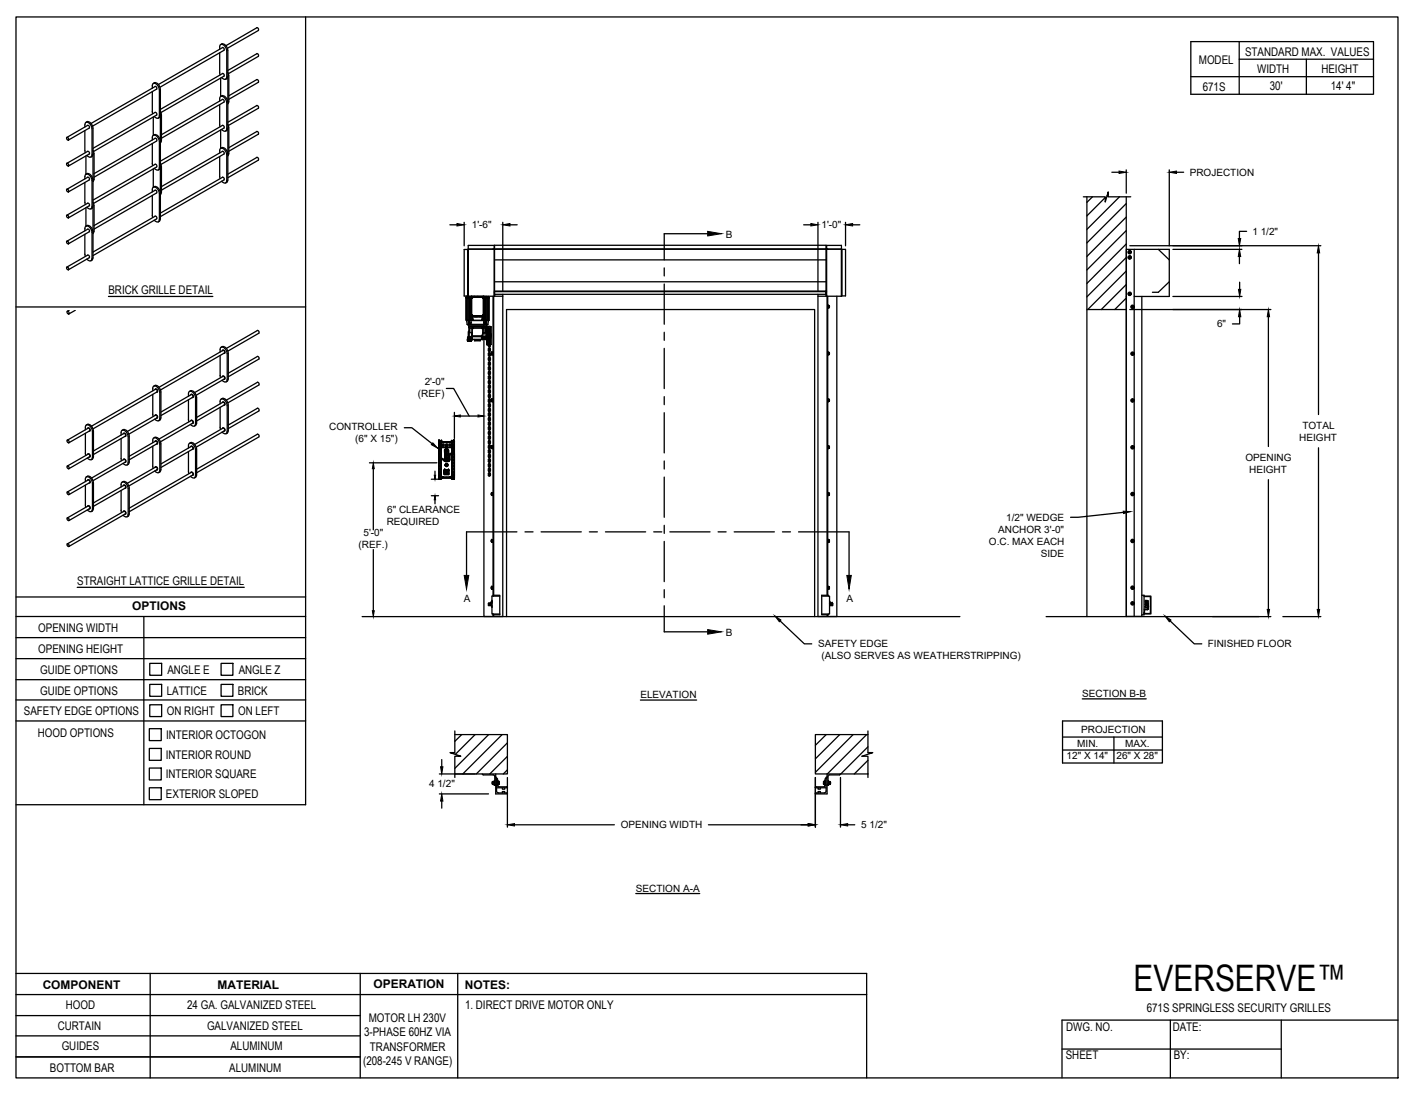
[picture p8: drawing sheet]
<svg xmlns="http://www.w3.org/2000/svg" width="279mm" height="216mm" viewBox="0 0 279 216" stroke-linecap="round" stroke-linejoin="round" font-family="sans-serif">
<defs><g id="words">
<text font-size="7.2" x="223.6" y="195.5">EVERSERVE™</text>
<g font-size="2.4">
<text x="245.7" y="11.1">STANDARD MAX. VALUES</text>
<text x="236.6" y="12.7">MODEL</text>
<text x="237.3" y="17.9">671S</text>
<text x="248.1" y="14.4">WIDTH</text>
<text x="250.5" y="17.8">30'</text>
<text x="260.7" y="14.4">HEIGHT</text>
<text x="262.6" y="17.8">14' 4&quot;</text>
<text x="21.4" y="58">BRICK GRILLE DETAIL</text>
<text x="15.2" y="115.4">STRAIGHT LATTICE GRILLE DETAIL</text>
<text x="7.6" y="124.7">OPENING WIDTH</text>
<text x="26.1" y="120.4">OPTIONS</text>
<text x="7.6" y="128.8">OPENING HEIGHT</text>
<text x="7.9" y="132.9">GUIDE OPTIONS</text>
<text x="7.9" y="137.1">GUIDE OPTIONS</text>
<text x="32.9" y="137.1">LATTICE</text>
<text x="33" y="133">ANGLE E</text>
<text x="46.9" y="137.1">BRICK</text>
<text x="47.1" y="133">ANGLE Z</text>
<text x="4.7" y="141.1">SAFETY EDGE OPTIONS</text>
<text x="32.9" y="141.2">ON RIGHT</text>
<text x="47" y="141.2">ON LEFT</text>
<text x="7.5" y="145.4">HOOD OPTIONS</text>
<text x="32.7" y="149.8">INTERIOR ROUND</text>
<text x="32.8" y="145.9">INTERIOR OCTOGON</text>
<text x="32.7" y="153.6">INTERIOR SQUARE</text>
<text x="32.7" y="157.5">EXTERIOR SLOPED</text>
<text x="8.4" y="195.2">COMPONENT</text>
<text x="42.9" y="195.1">MATERIAL</text>
<text x="73.7" y="195">OPERATION</text>
<text x="91.7" y="195.2">NOTES:</text>
<text x="11.4" y="203.2">CURTAIN</text>
<text x="13" y="199.2">HOOD</text>
<text x="36.9" y="199.1">24 GA. GALVANIZED STEEL</text>
<text x="40.9" y="203.3">GALVANIZED STEEL</text>
<text x="72.8" y="201.7">MOTOR LH 230V</text>
<text x="91.8" y="199.1">1. DIRECT DRIVE MOTOR ONLY</text>
<text x="210.4" y="203.6">DWG. NO.</text>
<text x="226.3" y="199.8">671S SPRINGLESS SECURITY GRILLES</text>
<text x="231.4" y="203.4">DATE:</text>
<text x="12.2" y="207.3">GUIDES</text>
<text x="45.5" y="207.2">ALUMINUM</text>
<text x="71.8" y="204.5">3-PHASE 60HZ VIA</text>
<text x="73" y="207.3">TRANSFORMER</text>
<text x="210.3" y="209.1">SHEET</text>
<text x="231.6" y="209">BY:</text>
<text x="9.8" y="211.5">BOTTOM BAR</text>
<text x="45.2" y="211.6">ALUMINUM</text>
<text x="71.6" y="210.2">(208-245 V RANGE)</text>
</g>
<g font-size="2">
<text x="234.8" y="34.7">PROJECTION</text>
<text x="93.1" y="45">1'-6&quot;</text>
<text x="143.2" y="46.9">B</text>
<text x="162.1" y="45">1'-0&quot;</text>
<text x="247.1" y="46.4">1 1/2&quot;</text>
<text x="240.1" y="64.6">6&quot;</text>
<text x="83.8" y="76">2'-0&quot;</text>
<text x="82.5" y="78.3">(REF)</text>
<text x="65" y="84.9">CONTROLLER</text>
<text x="70.1" y="87.3">(6&quot; X 15&quot;)</text>
<text x="256.4" y="87">HEIGHT</text>
<text x="257" y="84.6">TOTAL</text>
<text x="245.7" y="90.9">OPENING</text>
<text x="246.5" y="93.3">HEIGHT</text>
<text x="76.4" y="101.3">6&quot; CLEARANCE</text>
<text x="71.7" y="105.8">5'-0&quot;</text>
<text x="76.3" y="103.7">REQUIRED</text>
<text x="195.1" y="107.6">O.C. MAX EACH</text>
<text x="197" y="105.2">ANCHOR 3'-0&quot;</text>
<text x="198.5" y="102.8">1/2&quot; WEDGE</text>
<text x="70.7" y="108.2">(REF.)</text>
<text x="205.4" y="109.9">SIDE</text>
<text x="91.5" y="118.9">A</text>
<text x="167" y="118.9">A</text>
<text x="143.2" y="125.5">B</text>
<text x="161.4" y="127.6">SAFETY EDGE</text>
<text x="162.1" y="130">(ALSO SERVES AS WEATHERSTRIPPING)</text>
<text x="238.3" y="127.8">FINISHED FLOOR</text>
<text x="126.4" y="137.7">ELEVATION</text>
<text x="213.6" y="137.5">SECTION B-B</text>
<text x="210.5" y="149.8">12&quot; X 14&quot;</text>
<text x="212.6" y="147.5">MIN.</text>
<text x="213.4" y="144.6">PROJECTION</text>
<text x="220.3" y="149.8">26&quot; X 28&quot;</text>
<text x="222" y="147.5">MAX.</text>
<text x="84.7" y="155.4">4 1/2&quot;</text>
<text x="122.5" y="163.5">OPENING WIDTH</text>
<text x="169.9" y="163.5">5 1/2&quot;</text>
<text x="125.5" y="175.9">SECTION A-A</text>
</g>
</g></defs>
<!-- layer: SECTION CUTS -->
<g fill="none" stroke="#000" stroke-width=".25">
<path d="M131.1 52.9v1.6M131.1 56v8M139.6 46.1h-8.5v5.2M131.1 65.6v1.6M131.1 68.7v8M131.1 78.3v1.6M131.1 81.4v8M131.1 91v1.6M131.1 94.1v8M102 105h-9.9v8.6M103.6 105h1.6M106.8 105h7.9"/>
<path d="M116.3 105h1.6M119.5 105h7.9M129 105h1.6M131.1 103.7v1.6M131.1 106.8v8M131.1 116.4v1.6M131.1 119.5v5.2h8.5M132.2 105h7.9M141.7 105h1.6M144.9 105h7.9M154.4 105h1.6M157.6 105h9.9v8.6"/>
</g>
<path d="M139.6 45.7l2.7 .4-2.7 .5zM91.6 113.6h.9l-.4 2.7zM167.1 113.6h.9l-.5 2.7zM139.6 124.2l2.7 .5-2.7 .5z" fill="#000" stroke="#000" stroke-width=".2"/>
<!-- layer: MOTOR LH -->
<g fill="none" stroke="#000" stroke-width=".25">
<path d="M213.8 38.8h4.3v1.1l.6-2v.9h4.4M214.5 38.8v82.9M215.6 38.8l-1.1 1.1M218.1 39l-3.6 3.6M218.7 38.4l-.3 .2M220.9 38.8l-6.4 6.5M222.2 38.8v82.9M91.9 58.8h.1M91.9 58.8h.2M92 58.8h.1M92.1 58.7h.3M92.1 58.7v4.5"/>
<path d="M92.1 58.4v.3M92.2 58.8h-.3h.4v4.4M92.3 49.2v9.2M92.4 58.4h.1M92.4 58.4v-9.2v9.2M92.4 49.2h-.8v9.2h.8M92.4 58.5h.1M92.4 58.5v.2h.5M92.4 58.4v-10h5.1v10.1M92.4 49.1h4.9M92.4 58.4v.1M92.4 58.5h5.1"/>
<path d="M92.5 58.7v4.6h-.4M92.5 58.8h-.5v4.4M92.6 58.5v.2M92.6 58.8v4.4M92.7 58.7v.1M92.9 58.8h.1M92.9 58.8h-.3v4.4h.3M92.9 59.6v.3M92.9 59.9v.8M92.9 59.9h.1M92.9 59v.7M92.9 59h.1"/>
<path d="M92.9 59.7h.1M92.9 58.8v.2M92.9 58.7v3.6M93 58.6h2.5v3.8h-2.5zM93 58.5h.1M93 58.9v3.2M93.1 58.5l-.2 .2M93.1 58.9l.2-.2h1.9l.2 .2v3.2l-.2 .2h-1.9l-.2-.2zM93.1 58.5h2.3M93.2 58.7l-.2 .2 .1-.1M93.2 58.7l-.2 .2v3.2M93.3 58.6l-.1 .1"/>
<path d="M93.3 58.6l-.1 .1h.1M93.3 58.6v.1M93.3 58.6h1.9M93.6 58.5h.1M94.3 58.5h.1M95.2 58.6l.2 .3v3.2l-.2 .2h-2M95.2 58.6l.1 .1M95.3 58.7l.1 .1M95.3 58.5l.2 .2M95.4 58.8l.1 .1M95.4 58.8h.1M95.5 58.5h.1"/>
<path d="M95.5 58.9v3.2M95.5 58.7v3.6M95.5 58.7h.1M95.5 58.8l.1 4.4-.2-.1M95.6 58.8h.1M95.6 58.8h.9M95.8 58.7v.1M95.8 58.8v4.4M95.8 58.5v.2h-.3M95.9 58.8v4.4l-.3-.1M95.9 58.7v4.6h.5M96.1 58.7h.3"/>
<path d="M96.1 58.5v.2h-.3M96.1 58.8v4.4M96.3 58.5l.1 .2M96.4 58.8h.1M96.4 58.7v4.6M96.4 58.8v4.4M96.5 58.8h-.1h.1M96.5 58.8h.1M96.5 58.8v4.4h-.6M97.3 58.5v59.1M97.4 49.1v.1M97.4 58.5v59"/>
<path d="M97.5 49.2h-5.1M97.5 57.6v.7M97.5 58.5h1.7M97.5 49.2h.1M97.5 57.4h.1M97.6 58.2h.1M97.6 57.8h.1M97.6 58h.1M97.6 57.7h.1M97.6 49.1l-.3 .1M97.6 49.1v-.7h65.4v10.1M97.6 57.6h65.4"/>
<path d="M97.6 49.1h68.4M97.6 57.4h65.4M97.6 51.3h65.4M97.6 55.6h65.4M97.6 58.1v.4M99.2 58.1v63.6h-3.7v-63.2M161.4 58.5h4.6M161.4 58.1v63.6h3.7v-63.2M163 49.2h-65.4v8.9h65.4M163 49.2h.1M163 57.4h.1M163 57.9h.1"/>
<path d="M163 57.7h.1M163 58.1h.1M163.1 58.5v-10.1h2.9v10.1M163.1 57.6v.7M163.1 49.2h2.9M163.2 49.1v.1M163.2 58.5v59M163.3 49.1v.1M163.3 58.5v59M166 49.2h.1M166 49.2h.8v9.2h-.8M166.1 58.4l-.1 .1"/>
<path d="M166.1 49.2v9.2M222.2 40.2l-7.7 7.7M222.2 42.8l-7.7 7.8M222.2 45.5l-7.7 7.8M222.2 48.2l-7.7 7.7M222.2 58.5h.1M222.2 50.8l-7.7 7.8M222.2 53.5l-7.6 7.6M222.2 56.2l-4.9 4.9M222.2 58.8l-2.2 2.3M222.9 50.6l.2 .1zM222.9 51l.2-.1z"/>
<path d="M222.9 50.6l-.2 .1v.2l.2 .1M222.9 49.6l.2 .1zM222.9 50l.2-.1zM222.9 49.6l-.2 .1v.2l.2 .1M222.9 57.8l.2 .1zM222.9 58.2l.2-.1zM222.9 57.8l-.2 .1v.2l.2 .1M223 49.6l-.3 .1 .1 .3 .3-.1-.1-.3M223 50.6l-.3 .1 .1 .3 .3-.1-.1-.3M223 49.6h-.1M223 50.6h-.1M223 49.6h.1"/>
<path d="M223 50.6v.1M223 57.8h.1M223 57.8l.1 .3-.3 .1-.1-.3 .2-.1M223.1 50.7h.1M223.1 50.7v.2v-.1M223.1 50.9h.1M223.1 49.7h.1M223.1 49.7v.2v-.1M223.1 49.9h.1M223.1 57.9h.1M223.1 57.9v.2v-.1M223.1 58.1h.1"/>
<path d="M223.8 58.5h6.9v-9.3h-8.4v72.4h3v-63.1M223.8 49.2v72.4M228.6 49.2l2.1 2.1M230.7 55.6l-2.1 2.1h-1.2M92.1 63.2l.1 .8M92.2 64h4.1M92.2 64l.3 .3M92.2 67.3h.1M92.2 66.7h.1M92.3 66.7h.1zM92.3 67l.1-.1zM92.3 67.2h.1"/>
<path d="M92.3 66.7h.1M92.3 67.2l.6 .1M92.3 66.9h.1M92.3 66.9l-.1 .2 .1 .1M92.3 63.2h-.4v-4.4h.4v4.4M92.3 63.2h.2M92.3 66.6l.1 .1M92.4 66.8h.1M92.4 66.8v.1M92.4 67.3h.5M92.4 66.7l-.1 .1M92.4 66.7h.1"/>
<path d="M92.4 63.3h.5l.1 .5h-.6zM92.4 67.1h.1M92.4 63.3h.1M92.4 67.1l.1 .1M92.4 66.6h.1M92.4 67.1l-.1 .1 .1 .1M92.4 66.9h-.1v.3M92.4 67.3h.1M92.4 66.9h.1M92.4 67.3h.1h-.1M92.4 66.8v.3M92.4 67.1v.2"/>
<path d="M92.4 67h.1M92.5 67.3h.1M92.5 67.3h-.1M92.5 66.9v.3M92.5 64.3h3.5M92.5 64.3v.1h3.5v-.1M92.5 65.4l-.1 1.1M92.5 66.8v.4M92.5 63.8v.1l.2-.1M92.5 63.8h.3M92.5 63.8h.1M92.5 63.8h.2"/>
<path d="M92.5 67.3h-.1h.1M92.5 64.4l.1 1.1M92.6 65.4l-.2 .1v1.3M92.6 64.6h.1M92.6 64.5v-.1v.2M92.6 64.5h.1M92.6 67.1h.1M92.6 67v.1M92.6 64.7l.6 .1M92.6 65.5h.1M92.6 67h.1M92.6 66.7l-.1 .2"/>
<path d="M92.6 66.6v.5M92.6 66.6l-.1-.1v.3M92.6 65.5v1h.5M92.6 65.5v-.8h3.2l.1 .9M92.6 65.5v.1l.6 .1M92.6 66.7h.1M92.6 67.1l-.1 .1M92.6 66.4h.5M92.6 67.3h.1M92.6 67.3h.1h-.1M92.6 67.3h.2M92.6 63.3v.6"/>
<path d="M92.6 67.3h.3M92.6 67.3h.2h-.2M92.6 66.8v.3M92.7 66.7l-.1 .4M92.7 67.1h.1M92.7 67.3h.1M92.7 66.8v.3M92.7 63.2h3.1M92.7 67v.1M92.7 64.7v.9M92.7 67.1l.1 .1M92.7 66.5v.3"/>
<path d="M92.7 66.5v.2M92.7 66.9h.1M92.7 67.3h-.1h.1M92.7 66.5l.1 .4zM92.7 63.8h.1M92.7 66.9v.3M92.7 67.2h.1M92.7 66.5h.1M92.8 67.3h-.2h.2M92.8 67.3h-.2M92.8 66.9v.3M92.8 66.7h.2"/>
<path d="M92.8 67.1h.4M92.8 63.8h.1M92.8 67.3h.1M92.9 67.1h.1M92.9 67.1l.1 .1-.1 .1zM92.9 67.3h.1M92.9 63.1h.1M92.9 67.1h-.1M92.9 60.7v.2M92.9 61.3v.4M92.9 62v1.2M92.9 62.3l.2 .2"/>
<path d="M92.9 60.7h.1M92.9 60.9v.5M92.9 61.6v.5M92.9 61.6h.1M92.9 62.1h.1M92.9 62.4v.8M93 67.2h.1M93 62.1l.1 .1zM93 67.1l-.1 .2M93 62.1l.2 .2M93 67.3h.1M93 66.9h.1"/>
<path d="M93 65.8h.1M93.1 66.7h-.1M93.1 66.8v.1M93.1 65.8h.1M93.1 67.1l-.1 .1M93.1 65.8v.6M93.1 62.2l.2 .1M93.1 62.4h2.3M93.1 64.7v.1h.3v-.1M93.1 66.4v.4M93.1 66.9h.1M93.1 65.8v1.1"/>
<path d="M93.1 62.5v.7h.1v-.7M93.1 63.1l-.2 .1M93.1 65.8l.1 1.2M93.1 64.8v.9M93.2 67.1h.1M93.2 64.8h.1M93.2 66.4v.5M93.2 65.8h-.2v1h-.2M93.2 66.3h.1M93.2 65.8h-.1M93.2 66.3l-.1 .6M93.2 65.8h.1"/>
<path d="M93.2 66.9h.1M93.2 66.9v.2M93.2 62.3h.1M93.2 67v.1M93.2 64.8v1.5M93.2 66.9l.1 .1h1.9M93.2 67h2M93.2 63.1h.1M93.3 62.3h.1M93.3 62.4h1.9M93.3 64.8h.1M93.3 64.8h1.8"/>
<path d="M93.3 62.5v.7h1.8v-.7M93.5 62.5h.9zM93.6 67v.1M93.6 67h1.2M93.6 67l.1 .2M93.7 67.2h.1M93.7 67.2h1.1M93.7 67.2h1M94.5 62.5h.5zM94.7 67.2h.1M94.8 67v.2M94.8 67v.1"/>
<path d="M95 64.7v.1h.4v-.1M95.1 63.1h.1M95.1 64.8h.2M95.1 64.8h.1M95.1 66.4h.1M95.1 66.4l-.1 .3 .2 .3M95.1 66.4l.1 .1M95.1 66.7h.7M95.1 66.4v-.1h-1.9v.1h1.9M95.1 66.8h.7M95.1 66.3h.1M95.1 66.8h.1"/>
<path d="M95.2 67h.1M95.2 66.3l-.1 .1M95.2 66.4h-.1M95.2 66.8v.2M95.2 62.3l.1 .1zM95.2 66.7l-.1 .1M95.2 66.5h.1M95.2 66.5l-.2 .2 .1 .1M95.2 66.5h.6M95.2 67h.8M95.3 65.7l-.2 .6M95.3 65.7l-.1 .6"/>
<path d="M95.3 64.8v.9M95.3 64.8v.9h.4M95.3 63.1h.1M95.4 62.1v.1zM95.4 62.2l-.1 .1M95.5 62.3h.1M95.5 63.3h.3v.5M95.5 62.4v.8M95.5 62.3l-.2 .2v.7h-.1v-.7M95.7 63.8h.1M95.7 63.8h.3M95.7 63.8h.2"/>
<path d="M95.7 64.7h.1M95.7 64.7v.9M95.8 66.7h.1M95.8 66.4v.2zM95.8 66.5v.2M95.8 66.4l-.6 .1M95.8 66.6v.1M95.8 66.7v.1M95.8 66.5h.1M95.8 66.6h.1M95.8 66.5l.1 .1M95.8 66.5v.3"/>
<path d="M95.8 64.7l-.5 .1M95.8 66.7l.1 .1M95.9 66.6h.1M95.9 66.7h-.1M95.9 63.8v.1M95.9 66.6v.1M95.9 66.7h.1M95.9 66.5v.2M95.9 64.4v1M95.9 65.6l-.1 .9M95.9 65.6l-.6 .1M95.9 66.7v.3"/>
<path d="M95.9 65.6h-.2M95.9 65.7h.1M95.9 63.8h.1M95.9 63.3l.1 .5h-.2M96 63.8l-.1 .1-.2-.1M96 65.6v1.6M96 65.6h.1M96 66.9h.1M96 65.5l-.1 1.5M96 63.3h-.5l-.1 .5h.4M96 64.8h.1v2.9h-.1zM96 67.7l.1 .4"/>
<path d="M96 65.2v.4M96 67.8l.1 .3M96.1 66.6l.1 1.1M96.1 66.3h.1M96.1 66.3l.1 1.4M96.1 64.8v1.5M96.1 64.4l-.1 .4M96.1 64.4l.8 .1M96.1 68.1h.3M96.1 64.4l-.1 .3M96.2 67.7h.1M96.2 64.8l-.1 1.1"/>
<path d="M96.2 64.8h.1M96.2 67.7l.1 .2M96.2 67.7l-.1 .2h.1M96.2 64.7l.2-.1v3.3M96.2 64.7h.1M96.2 64.7v3.1M96.2 67.8h.1M96.2 65.2v-.5v3M96.2 66.4v.1M96.2 65.7l.1-.1-.1 .2M96.2 67.1l.1 .2zM96.2 65.1h.1"/>
<path d="M96.2 67.4h.1M96.2 66.5h.1M96.2 66.3h.1M96.2 67.3v.5M96.2 67.1l.1 .3M96.2 66.1h.1M96.2 64.6l-.1 .2M96.2 67.8l.2 .1M96.3 64.6l-.1 .2M96.3 64.7v1.6M96.3 65.1l-.1 .3zM96.3 64l-.3 .3"/>
<path d="M96.3 64.6v3.2v-1.5M96.3 64.6v3.3M96.4 69.2l.1 .2M96.4 68.2l.1 .2M96.4 67.3l.1 .2M96.4 66.4l.1 .2M96.4 65.5l.1 .2M96.4 70.1l.1 .2M96.4 71l.1 .2M96.4 71.9l.1 .2M96.4 72.8l.1 .2M96.4 73.7l.1 .2"/>
<path d="M96.4 74.6l.1 .2M96.4 75.6l.1 .1M96.4 76.5l.1 .2M96.4 77.4l.1 .2M96.4 78.3l.2 .2 .2-.2M96.4 79.2l.1 .2M96.4 64.6l.1 .4M96.4 65.2h.1M96.4 66.6h.1M96.4 66.8h.1M96.4 67.7h.1M96.4 67.9h.1"/>
<path d="M96.4 64.6h.1M96.4 65.2v.3M96.4 66.1v.3M96.4 67.1v.2M96.4 68v.2M96.4 68.9v.3M96.4 69.8v.3M96.4 70.7v.3M96.4 71.6v.3M96.4 72.6v.2M96.4 73.5v.2M96.4 74.4v.3"/>
<path d="M96.4 75.3v.3M96.4 76.2v.3M96.4 77.1v.3M96.4 78v.3M96.4 79v.2M96.4 79.9v.2M96.4 63.3l-.1 .7M96.5 69.2h.1M96.5 68.2v.1M96.5 67.3v.1M96.5 66.4h.1M96.5 65.5h.1"/>
<path d="M96.5 70.1h.1M96.5 71h.1M96.5 71.9v.1M96.5 72.8v.1M96.5 73.7v.1M96.5 74.6v.1M96.5 75.6h.1M96.5 75.3h.1M96.5 76.5h.1M96.5 77.4v.1M96.5 78.3v.1M96.5 79.2v.1"/>
<path d="M96.5 67.8h.1M96.5 67.6l-.1 .2M96.5 67.1l.1 .2M96.5 68.9l.1 .3M96.5 69.8l.1 .3M96.5 71.6l.1 .3M96.5 72.6l.1 .2M96.5 73.5l.1 .3M96.5 75.3l.1 .3M96.5 77.1l.1 .3M96.5 79l.1 .2M96.5 79.9l.1 .2"/>
<path d="M96.5 68.1h.2M96.5 65.2v.3M96.5 66.1v.3M96.5 68v.2M96.5 70.7v.3M96.5 74.4v.3M96.5 76.2v.3M96.5 78v.3M96.5 67.5h.1M96.5 68.8v.1M96.5 67.9v.1M96.5 65.1v.1"/>
<path d="M96.5 69.7v.1M96.5 70.6v.1M96.5 72.5h.1M96.5 74.3v.1M96.5 76.1v.1M96.5 77v.1M96.5 77.9v.1M96.5 79.8v.1M96.5 68.7l-.1 .2M96.5 67.8l-.1 .2M96.5 66.9l-.1 .1M96.5 65.9l-.1 .2"/>
<path d="M96.5 65l-.1 .2M96.5 69.6l-.1 .2M96.5 70.5l-.1 .2M96.5 71.4l-.1 .2M96.5 72.4l-.1 .1M96.5 73.3l-.1 .2M96.5 74.2l-.1 .2M96.5 75.1l-.1 .2M96.5 76l-.1 .2M96.5 76.9l-.1 .2M96.5 77.8l-.1 .2M96.5 78.7l-.1 .2"/>
<path d="M96.5 79.7l-.1 .2M96.5 68.8h.1M96.5 68.3h.1M96.5 67.9h.1M96.5 65.1h.1M96.5 64.9h.1M96.5 69.8h.1M96.5 70.7h.1M96.5 74.3h.1M96.5 74.7h.1M96.5 76.1h.1M96.5 77.1h.1"/>
<path d="M96.5 78h.1M96.5 78.3h.1M96.5 79.8h.1M96.5 67.6h.1M96.5 65h.1M96.5 64.9v.3M96.5 65.5v.6M96.5 66.4v.6M96.5 67.4v.5M96.5 68.3v.6M96.5 69.2v.6M96.5 70.1v.6"/>
<path d="M96.5 71v.6M96.5 71.9v.6M96.5 72.9v.5M96.5 73.8v.6M96.5 74.7v.5M96.5 75.6v.6M96.5 76.5v.6M96.5 77.4v.6M96.5 78.3v.6M96.5 79.2v.6M96.6 67.3h.1M96.6 65.2v.2"/>
<path d="M96.6 66.1v.3M96.6 67.1v.2M96.6 68.7l.2 .2M96.6 67.8l.2 .2M96.6 66.9l.2 .1M96.6 65.9l.2 .2M96.6 65l.2 .2M96.6 69.6l.2 .2M96.6 70.5l.2 .2M96.6 71.4l.2 .2M96.6 72.4l.2 .1M96.6 73.3l.2 .2"/>
<path d="M96.6 74.2l.2 .2M96.6 75.1l.2 .2M96.6 76l.2 .2M96.6 76.9l.2 .2M96.6 77.8l.2 .2M96.6 78.7l.2 .2M96.6 79.7l.2 .2M96.6 67.9v.1M96.6 67.4v.5M96.6 70.1v.5M96.6 69.7v.1M96.6 72v.5"/>
<path d="M96.6 72.5h.1M96.6 73.8v.6M96.6 74.3v.1M96.6 75.6v.6M96.6 76.1v.1M96.6 77.5v.4M96.6 77v.1M96.6 79.8v.1M96.6 67.5h.1M96.6 65h.1M96.6 68.3v.5M96.6 66.4v.6h-.1"/>
<path d="M96.6 65.5v.6h-.1M96.6 64.9v.2M96.6 71v.6h-.1M96.6 72.9v.6h-.1M96.6 78.3v.6h-.1M96.6 69.2v.6M96.6 74.7v.5M96.6 76.5v.6M96.6 79.2v.6M96.6 69.2h.1M96.6 68.2v.1M96.6 65.5h.1"/>
<path d="M96.6 72.8v.1M96.6 74.6v.1M96.6 76.5h.1M96.6 78.3v.1M96.6 79.2v.1M96.6 67.6h.1M96.6 67.6l.1 .2M96.7 67.8h.1M96.7 65.2v.3M96.7 66.1v.3M96.7 67.1v.2M96.7 68v.2"/>
<path d="M96.7 68.9v.3M96.7 69.8v.3M96.7 70.7v.3M96.7 71.6v.3M96.7 72.6v.2M96.7 73.5v.2M96.7 74.4v.3M96.7 75.3v.3M96.7 76.2v.3M96.7 77.1v.3M96.7 78v.3M96.7 79v.2"/>
<path d="M96.7 79.9v.2M96.8 69.2l-.2 .2M96.8 68.2l-.2 .2M96.8 67.3l-.2 .2M96.8 66.4l-.2 .2M96.8 65.5l-.2 .2M96.8 70.1l-.2 .2M96.8 71l-.2 .2M96.8 71.9l-.2 .2M96.8 72.8l-.2 .2M96.8 73.7l-.2 .2M96.8 74.6l-.2 .2"/>
<path d="M96.8 75.6l-.2 .1M96.8 76.5l-.2 .2M96.8 77.4l-.2 .2M96.8 79.2l-.2 .2M96.8 67.9v.1M96.8 67.9h.1M96.8 64.6l-.2 .4M96.8 64.6h.1M96.8 65.2v.3M96.8 66.1v.3M96.8 67.1v.2M96.8 68v.2"/>
<path d="M96.8 68.9v.3M96.8 69.8v.3M96.8 70.7v.3M96.8 71.6v.3M96.8 72.6v.2M96.8 73.5v.2M96.8 74.4v.3M96.8 75.3v.3M96.8 76.2v.3M96.8 77.1v.3M96.8 78v.3M96.8 79v.2"/>
<path d="M96.8 79.9v.2M96.8 64.5v3.4M96.8 64.5v3.5M96.8 64.5h.1M96.9 64.5v1.8M96.9 68h-.1M96.9 64.5v3.5M96.9 66.3v1.7M96.9 65.8v.3M96.9 66.5v-.2v.4M96.9 66v.3M97 69.9h.1"/>
<path d="M97 69.6h.1M97 69.6v.3M97 69.6h.2h-.2M97 79.1h.1M97 78.9h.1M97 79.2l.2 .1M97 69.5v.5M97 78.9v.2M97 79.2v.1M97 69.9h.2v.1h-.2zM97 78.9h.2v-.2h-.2v.5M97 79.1h.2v.2"/>
<path d="M97 69.5h.1M97 78.7v.5M97.2 69.6v.3M97.2 78.9v.2M97.2 69.5h.1M97.2 78.7v.1M97.2 69.5l.1 .5M97.2 70h.1M97.2 78.7v.6M97.2 78.7h.1M97.2 79.3h.1M97.2 79.2v.1"/>
<path d="M163.3 60.2v.6M163.3 69.4v.7M163.3 78.7v.6M163.4 69.9h.1M163.4 69.9l.2 .1M163.4 60.6h.1M163.4 60.3v.4h.2M163.4 60.3h.2v.1M163.4 79.1h.1M163.4 78.8v.4h.2M163.4 78.8h.2v.1M163.4 70h.1"/>
<path d="M163.4 60.7h.1M163.4 79.2h.1M163.4 69.6h.2v.3M163.4 60.6l.2 .1M163.4 60.4h.2v.2M163.4 79.1l.2 .1M163.4 78.9h.2v.2M163.4 69.5v.1M163.4 60.3h.1M163.4 78.8h.1M163.6 69.6l-.2-.1v.4M163.6 60.3v.4"/>
<path d="M163.6 69.5v.5M163.6 78.8v.4M163.6 60.4v.2M163.6 69.6v.3M163.6 78.9v.2M163.6 69.9h.1M163.6 60.6h.1M163.6 79.1h.1M214.5 61.1h7.7M223.5 69.6l.2 .1zM223.5 70l.2-.1zM223.5 69.6l-.2 .1v.2l.2 .1"/>
<path d="M223.5 78.8l.2 .1zM223.5 79.3l.2-.1zM223.5 78.8l-.2 .1v.3l.2 .1M223.7 69.7v.2v-.1M223.7 78.9v.3v-.2M86.6 94.5h.1M86.6 88.3h.1M86.6 87h.1M86.6 94.3h.1M86.6 90.7v3.8v-.2M86.6 87.2l.4 .1v.5h-.4zM86.6 87.8v.5"/>
<path d="M86.6 87v.2M86.6 87v1.3M86.6 87.2v.6M86.6 87.2h.1M86.6 87.1v.1M86.6 87v.1M86.6 90.2v.5M86.6 88.3v.7M86.6 89v.6M86.6 87.5h.1M86.6 87.5v6.5M86.6 88.3h.4"/>
<path d="M86.6 87h.1v.3M86.6 87.1h.1M86.6 87.1v.2M86.6 90.2h.4M86.6 90.2h.1M86.6 94.4h.1M86.6 87.8h.4M86.6 89h.4M86.6 90.8h.4zM86.6 90.8h.1M86.6 91.4h.1M86.6 90.7v2.7h.4v-.2"/>
<path d="M86.6 90.7h.1M86.6 91.4h.4v.6h-.4M86.6 92h.1M86.6 92h.4v.6h-.4h.4v.6h-.4M86.6 93.2h.1M86.6 93.2h.4M86.6 92.6h.1M86.6 92.6h.4M86.6 93.2h.4h-.4M86.6 93.4v.9l.2-.1M86.6 93.8h.4M86.6 93.8h.1"/>
<path d="M86.6 87.8h.4v.5h-.4M86.6 87.8h.1M86.6 87.1h.1v.1M86.6 90.2h.4h-.4M86.6 89v1.7l.4-.2v-.3M86.6 89h.1M86.6 88.3h.4zM86.6 89.6h.4zM86.6 89.6h.4h-.4M86.6 90.7h.2M86.6 89h.4zM86.6 88.4h.4z"/>
<path d="M86.6 89.6h.1M86.6 89.6v.6M86.6 88.4h.1M86.6 88.3h1.4M86.6 90.8h.4M86.6 91.4h.4M86.6 92h.4M86.6 87.1l.1 .1M86.6 88.3v.1M86.7 94.5h.1M86.7 87v.1M86.7 94.5h-.1"/>
<path d="M86.7 87.1h.1M86.7 94.2h.1M86.7 94.2l-.1 .1M86.7 94.3h.1M86.7 94.2v.3M86.7 94.3v.2l-.1-.1M86.7 87.3h.1M86.7 87.2v.1M86.7 87.1v.2M86.7 94.5l.2 .1M86.7 94.2h2.8M86.7 87.3h2.8"/>
<path d="M86.8 94.2h.1M86.8 87.3h.1M86.8 94.4l-.2 .1M86.8 87.3h1.1M86.8 94.4a.34 .34 0 0 0 .5-.1h1.6a.36 .36 0 0 0 .6 .1M86.8 94.4l-.1 .1M86.8 87.1l-.1 .1M86.8 94.2h2.7M86.8 90.6h.1M86.8 90.7h.1M86.8 94.6h.1M86.8 87.1h.2z"/>
<path d="M86.8 90.6v.1M86.8 90.6h.2M86.8 90.7l.2 .1M86.8 94.4l.2 .1zM86.9 87h-.1M86.9 90.6h.1M86.9 94.2h.1M86.9 90.6l-.1 .1M86.9 90.5h.1M86.9 94.6h.1M86.9 87h.1M86.9 87l-.2 .1"/>
<path d="M86.9 86.9l.2 .1M87 90.5v.1M87 90.6h-.1M87 94.6h.1M87 90.6h.1M87 90.5l-.2 .1M87 90.7h.1M87 88.3h.1M87 90.8h.1M87 91.4h.1M87 90.7v3.5v-.4M87 93.8h.1"/>
<path d="M87 93.2h.1M87 92.6h.1M87 92h.1M87 90.8v.6h-.4M87 94.2h.1M87 90.7v3.5M87 90.7h.3M87 93.8h-.4h.4v.3l-.2 .1M87 94.2h-.2M87 87.8h.1M87 87.8v-.5v1M87 87.3v1"/>
<path d="M87 87.3h.1M87 87.3h2.2M87 90.2h.1M87 90.5h.1M87 89h.1M87 89.6h.1M87 89.6h-.4h.4M87 88.3h-.4v.7M87 88.3v2.2M87 88.4h.1M87 88.3h1M87 87.8v2.7"/>
<path d="M87 94.1v.1M87 90.7h.4l.5 .4h.6l.2-.3M87 88.3h1h-1M87 88.3h1l.1 .2 .1-.2h1v1.2l-.5 .2-.1 1.3-.7 .1-.4-.4h-.5v-.2M87 90.7h-.4M87 90.6v3.2M87.1 94.5l-.2 .1M87.1 87h.1M87.1 87v.1M87.1 87.1l.2 .1M87.1 94.2h.1M87.1 87.1h.1"/>
<path d="M87.1 94.4h.1M87.1 94.4v.1M87.1 94.2h.4M87.2 94.2h.3M87.2 87.8a.17 .17 0 0 0 .2 .2 .17 .17 0 0 0 .2-.2M87.2 87.8h.1M87.2 87.8a.17 .17 0 0 1 .2-.1 .17 .17 0 0 1 .2 .1M87.3 87.8l.2-.1 .1 .2M87.3 94.2h.1M87.3 87.2h1.6M87.3 87.2h.1M87.3 90.7h.1"/>
<path d="M87.3 90.7l.3 .1M87.4 94.2h.1M87.5 94.2h.1M87.5 94.2h.5zM87.6 90.8h.1M87.6 87.8h.1M87.6 90.8l.1 .1M87.6 93.2h.1M87.6 93.3h.1M87.6 93.2v.1M87.6 92.8h.1M87.6 92.8v.8"/>
<path d="M87.6 93.5l.1 .2M87.7 90.9h.1M87.7 90.9l.2 .2M87.7 92.8v.4M87.7 93.3h.1M87.7 93.1v.2M87.7 93.1h.1M87.7 93.1v.1M87.7 88.9h.1M87.7 88.9v.6M87.7 88.9a.37 .37 0 0 1 .4-.3 .37 .37 0 0 1 .4 .3M87.7 93.2h.1"/>
<path d="M87.7 93.3h.2M87.7 89.5h.1M87.7 88.9a.38 .38 0 0 1 .4-.3 .38 .38 0 0 1 .4 .3M87.7 93.2h.2M87.7 92.7l-.1 .1M87.8 92.7h.7h-.7M87.8 92.7h.1M87.8 92.7l-.1 .1M87.8 88.9l-.1 2M87.8 88.9a.36 .36 0 0 1 .3-.3 .36 .36 0 0 1 .4 .3v2h-.7M87.8 88.9v1.9M87.8 93.6v.1"/>
<path d="M87.8 92.7h.7M87.8 93.1h-.1M87.8 93.1h.1M87.8 93.1l.1 .1M87.8 93.2h.1M87.8 93.3h.1M87.8 93.1v.1M87.8 93.1h.6M87.8 93.1a.29 .29 0 0 1 .5-.1 .29 .29 0 0 1 0 .4M87.8 93.3l.1 .1M87.8 93.1a.28 .28 0 0 1 .3-.2 .28 .28 0 0 1 .3 .2M87.8 93.3l.3 .2"/>
<path d="M87.8 88.7l.5-.1 .2 .2v2.1h-.8v-2zM87.9 93.1v.1M87.9 93.1h.1M87.9 93.2h.1M87.9 93.3h.1M87.9 93.1a.28 .28 0 0 1 .2-.2 .28 .28 0 0 1 .3 .2M87.9 93.3a.28 .28 0 0 0 .2 .2 .28 .28 0 0 0 .3-.2M87.9 93.3h.5M87.9 93.1h.4M87.9 91.1h.1M87.9 93.4h.1M87.9 91.1h.5"/>
<path d="M87.9 91.8h.1M87.9 87.8a.17 .17 0 0 0 .2 .2 .17 .17 0 0 0 .2-.2M87.9 91.7v.1h.2M87.9 91.7l.2 .1h-.2zM87.9 87.8a.17 .17 0 0 1 .2-.1 .17 .17 0 0 1 .2 .1M87.9 91.8h.2M88 91.8h.1M88 87.8l.2-.1 .1 .2M88 91.7h.1M88 91.6l.3 .3zM88 91.6h.1M88 91.7v.1"/>
<path d="M88 88.3h.1M88 88.4l.1 .1 .1-.1M88 88.4h.1M88 88.3h1.7M88 91.7l.1 .1M88 88.3v.1M88 91.6l.1 .1M88 91.7l.2 .2M88 88.3h.2M88 88.3l.1 .2 .1-.2M88 88.4h.2M88.1 88.3l.1 .2z"/>
<path d="M88.1 91.7h.1M88.1 90.4l.1 .1-.1 .2zM88.1 88.4h.1M88.1 88.3h.1M88.1 88.3v.1M88.1 91.7l.1 .2M88.1 88.3l.1 .1M88.1 88.8l.2 .2-.3 .1-.1-.1zM88.1 88.8l.1 .1-.1 .2zM88.2 88.4h.1M88.2 91.7v.2M88.2 91.9h.1"/>
<path d="M88.2 91.8h.1M88.2 94.2h-.5M88.2 94.2h.5M88.3 93.2h.1M88.2 88.3h.1M88.2 88.3v.1M88.2 94.2h.3M88.2 93.3h.1M88.2 91.7h.1M88.2 91.7l.1 .1M88.3 91.7v.1v-.1M88.3 91.7h.1"/>
<path d="M88.3 91.8h.1M88.3 91.7l-.1 .1M88.3 87.8h.1M88.3 93.1h.1M88.3 93.3h.1M88.3 93.2v.1h-.6M88.3 93.1v.1M88.3 93.4h.1M88.3 94.2h.4M88.4 93.3h.1M88.4 93.1h.1M88.4 93.1l-.1 .2"/>
<path d="M88.4 93.1v.2M88.4 93.3l-.1 .1M88.4 91.1h.1M88.5 92.7l.1 .1M88.5 92.7h.1M88.5 88.9v1.9M88.5 90.9h.1M88.5 93.6l-.7 .1M88.5 89.5h.1M88.5 88.9h.1M88.5 88.9v.6M88.6 92.8l-.1 .8h-.8v-.3"/>
<path d="M88.6 92.8h-.1M88.6 93.5h-.1M88.6 92.8h.1M88.6 92.8v.8M88.6 93.5l-.1 .2M88.6 87.8a.18 .18 0 0 0 .2 .2 .18 .18 0 0 0 .2-.2M88.6 87.8h.1M88.6 87.8a.17 .17 0 0 1 .2-.1 .17 .17 0 0 1 .2 .1M88.6 87.8l.3-.1 .1 .2M88.7 94.2h-.2M88.7 90.8l-.3 .3M88.7 89.9v.9"/>
<path d="M88.7 89.9h.1M88.7 90.8h.1M88.7 94.2h.1M88.7 94.2h.2M88.8 94.2h.1M88.9 94.2h-.2M88.9 94.3l.2 .1M88.9 94.2h.1M88.9 94.3l-1.8 .1M88.9 94.3h.1M88.9 94.2h.2M89 94.2h.4"/>
<path d="M89.1 87.1l-.2 .1M89.1 87.1h.1M89.1 89.5h.1M89.1 89.5l-.3 .1-.1 .3M89.1 94.2h.1M89.1 89.5h.6M89.1 94.5l.2 .1M89.1 94.5h.1M89.1 94.4v.1M89.2 89.4h.2M89.2 89.5h.1M89.2 88.3h.1"/>
<path d="M89.2 87.3h.1M89.2 94.2h.1M89.2 90.8h.1M89.2 90.8h.4zM89.2 90.2h.1M89.2 91.4h.1M89.2 91.4h.4h-.4M89.2 89.6h.1M89.2 89.6v1.2M89.2 90.8v1.2M89.2 92h.1M89.2 92.6h.1"/>
<path d="M89.2 93.2h.1M89.2 93.8h.1M89.2 93.8v.4M89.2 90.8v.6h.4M89.2 89.6h.4h-.4M89.2 89.5l-.4 .1-.1 .3M89.2 89.5h.2M89.2 92.6h.4zM89.2 89.4h.1M89.2 94.2h.2M89.2 87.8h.1M89.2 87.8v-.5v1"/>
<path d="M89.2 87.8h.4M89.2 87.3h.2M89.2 88.3h.4zM89.2 89h.4v.5l-.4-.2zM89.2 89h.1M89.2 89.3h.1M89.2 89.3v.1M89.2 88.4h.1M89.2 88.4h.4M89.2 87.1h.2zM89.2 93.2h.4M89.2 88.3h.4"/>
<path d="M89.2 87.3v6.9M89.2 90.8h.4M89.2 90.2h.4M89.2 91.4h.4M89.2 89.6h.4M89.2 92h.4M89.2 92.6h.4M89.2 93.8h.4M89.2 89h.4M89.2 94.4l.2 .1zM89.2 89.3l.1 .2zM89.3 89.4h.1"/>
<path d="M89.3 86.9l-.2 .1M89.3 87h.1M89.3 89.3h.1M89.3 89.3v.1M89.3 94.2h.1M89.3 86.9l.2 .1M89.3 94.6h.1M89.3 89.4h-.1M89.4 94.2h-.3M89.4 94.2h.1M89.4 89.4l-.2-.1v.2M89.4 89.5l-.2 .1h.4"/>
<path d="M89.4 89.5h.1M89.4 89.5h.2M89.4 89.4h.1M89.4 89.4l.2 .1M89.4 89.4v.1M89.4 94.6h.1M89.4 86.9l.1 .1M89.4 87.3h.1M89.5 94.2h.1M89.5 87.3h.1M89.5 94.2l.1 .1M89.5 94.2h-.1"/>
<path d="M89.5 94.2v.3zM89.5 94.2v.3h.1M89.5 94.4l.1 .1M89.5 94.4h.1M89.5 94.5l-.2 .1M89.5 94.5h.1M89.5 87.1h.1M89.5 87.3h-.3v.5h.4M89.5 87.1v.2zM89.5 87.1l-.3-.1-.3 .2h-1.6l-.3-.2-.2 .1M89.5 87v.3M89.5 87h.1"/>
<path d="M89.5 87.1v.1M89.5 87.3l.1-.1v1.1h-.4M89.6 94.5h.1M89.6 87v.1M89.6 87.1h.1M89.6 87h.1M89.6 88.3h.1M89.6 88.4h.1M89.6 90.8h.1M89.6 90.2h.1M89.6 91.4h.1M89.6 93.2h.1"/>
<path d="M89.6 92.6h-.4v.6h.4M89.6 92.6h.1M89.6 92h-.4v.6h.4M89.6 92h.1M89.6 91.4h-.4v.6h.4M89.6 90.2h-.4v.6M89.6 89.6h-.4v.6h.4M89.6 89.6h.1M89.6 93.8h-.4v.3l.3 .1M89.6 93.8h.1M89.6 93.8h-.4M89.6 87.8h.1"/>
<path d="M89.6 87.8h-.4v.5M89.6 88.4h-.4v.6h.4M89.6 89h.1M89.6 87.8v6.5M89.6 89.5h.1M89.6 89.5v3.9h-.4v-.2h.4M89.6 94.3h.1M89.6 89.5l.1 4.8M89.6 94.4l-.1 .1M89.6 94.4h.1M89.6 87.1v.7M89.6 87.1l.1-.1v1.3"/>
<path d="M89.6 87.1l-.1 .2M89.6 87.2h.1M89.6 87.1v.1M89.7 94.3h.1M89.7 94.3v.2l-.1-.2M89.7 88.3h.1M89.7 88.3l-.1 .1M89.7 88.3l-.1 5.7M89.7 87.1v.2M96.4 80.1l.1 .2M96.4 81l.1 .2M96.4 81.9l.1 .2"/>
<path d="M96.4 82.8l.1 .2M96.4 83.7l.1 .2M96.4 84.7l.2 .2 .2-.2M96.4 85.6l.1 .2M96.4 86.5l.1 .2M96.4 87.4l.1 .2M96.4 88.3l.1 .2M96.4 89.2l.1 .2M96.4 90.1l.1 .2M96.4 91l.2 .2 .2-.2M96.4 92l.1 .2M96.4 92.9l.1 .2"/>
<path d="M96.4 93.8l.2 .2 .2-.2M96.4 80.8v.2M96.4 81.7v.2M96.4 82.6v.2M96.4 83.5v.3M96.4 84.4v.3M96.4 85.3v.3M96.4 86.2v.3M96.4 87.1v.3M96.4 88.1v.2M96.4 88.9v.3M96.4 89.9v.2"/>
<path d="M96.4 90.8v.2M96.4 91.7v.3M96.4 92.6v.3M96.4 93.5v.3M96.5 80.1v.1M96.5 81v.1M96.5 81.9v.1M96.5 82.8v.1M96.5 83.7v.1M96.5 83.5h.1M96.5 84.7h.1M96.5 85.6v.1"/>
<path d="M96.5 86.5v.1M96.5 87.4v.1M96.5 88.3v.1M96.5 89.2v.1M96.5 90.1v.1M96.5 91v.1M96.5 92h.1M96.5 92.9h.1M96.5 92.6h.1M96.5 93.8h.1M96.5 80.8l.1 .2M96.5 83.5l.1 .3"/>
<path d="M96.5 85.3l.1 .3M96.5 86.2l.1 .3M96.5 87.1l.1 .3M96.5 88.9l.1 .3M96.5 90.8l.1 .3M96.5 92.6l.1 .3M96.5 82.6v.2M96.5 84.4v.3M96.5 88.1v.2M96.5 91.7v.3M96.5 93.5v.3M96.5 81.6v.1"/>
<path d="M96.5 82.5v.1M96.5 84.3v.1M96.5 85.2v.1M96.5 86.1v.1M96.5 88h.1M96.5 88.9h.1M96.5 89.8h.1M96.5 90.7v.1M96.5 91.6v.1M96.5 93.4v.1M96.5 80.6l-.1 .2M96.5 81.5l-.1 .2"/>
<path d="M96.5 82.4l-.1 .2M96.5 83.3l-.1 .2M96.5 84.2l-.1 .2M96.5 85.1l-.1 .2M96.5 86l-.1 .2M96.5 86.9l-.1 .2M96.5 87.8l-.1 .2M96.5 88.7l-.1 .2M96.5 89.6l-.1 .2M96.5 90.6l-.1 .2M96.5 91.5l-.1 .2M96.5 92.4l-.1 .2"/>
<path d="M96.5 93.3l-.1 .2M96.5 82.5h.1M96.5 82.9h.1M96.5 84.3h.1M96.5 85.3h.1M96.5 86.2h.1M96.5 88.3h.1M96.5 90.7h.1M96.5 91.6h.1M96.5 93.5h.1M96.5 80.2v.5M96.5 81v.6"/>
<path d="M96.5 82v.6M96.5 82.9v.5M96.5 83.8v.5M96.5 84.7v.6M96.5 85.6v.6M96.5 86.5v.6M96.5 87.4v.6M96.5 88.3v.6M96.5 89.2v.6M96.5 90.1v.6M96.5 91.1v.6M96.5 92v.6"/>
<path d="M96.5 92.9v.6M96.5 81.2h.1M96.6 81.6l-.1 .3h.1M96.6 89.8l-.1 .3h.1M96.6 80.6l.2 .2M96.6 81.5l.2 .2M96.6 82.4l.2 .2M96.6 83.3l.2 .2M96.6 84.2l.2 .2M96.6 85.1l.2 .2M96.6 86l.2 .2M96.6 86.9l.2 .2"/>
<path d="M96.6 87.8l.2 .2M96.6 88.7l.2 .2M96.6 89.6l.2 .2M96.6 90.6l.2 .2M96.6 91.5l.2 .2M96.6 92.4l.2 .2M96.6 93.3l.2 .2M96.6 81.1v.5M96.6 82v.6M96.6 82.5v.1M96.6 83.8v.5M96.6 84.3v.1"/>
<path d="M96.6 86.1v.1M96.6 88h.1M96.6 89.3v.5M96.6 90.2v.5M96.6 91.6v.1M96.6 92.9v.6M96.6 93.4v.1M96.6 80.2v.6h-.1M96.6 84.7v.5M96.6 86.5v.6h-.1M96.6 88.3v.6M96.6 82.9v.5"/>
<path d="M96.6 85.6v.6M96.6 87.4v.6M96.6 91.1v.6M96.6 92v.6M96.6 80.1v.1M96.6 82.8v.1M96.6 84.7h.1M96.6 85.6v.1M96.6 86.5v.1M96.6 87.4v.1M96.6 88.3v.1M96.6 91v.1"/>
<path d="M96.6 92h.1M96.7 80.8v.2M96.7 81.7v.2M96.7 82.6v.2M96.7 83.5v.3M96.7 84.4v.3M96.7 85.3v.3M96.7 86.2v.3M96.7 87.1v.3M96.7 88.1v.2M96.7 88.9v.3M96.7 89.9v.2"/>
<path d="M96.7 90.8v.2M96.7 91.7v.3M96.7 92.6v.3M96.7 93.5v.3M96.8 80.1l-.2 .2M96.8 81l-.2 .2M96.8 81.9l-.2 .2M96.8 82.8l-.2 .2M96.8 83.7l-.2 .2M96.8 85.6l-.2 .2M96.8 86.5l-.2 .2M96.8 87.4l-.2 .2"/>
<path d="M96.8 88.3l-.2 .2M96.8 89.2l-.2 .2M96.8 90.1l-.2 .2M96.8 92l-.2 .2M96.8 92.9l-.2 .2M96.8 80.8v.2M96.8 81.7v.2M96.8 82.6v.2M96.8 83.5v.3M96.8 84.4v.3M96.8 85.3v.3M96.8 86.2v.3"/>
<path d="M96.8 87.1v.3M96.8 88.1v.2M96.8 88.9v.3M96.8 89.9v.2M96.8 90.8v.2M96.8 91.7v.3M96.8 92.6v.3M96.8 93.5v.3M97 88.4h.1M97 88.1h.1M97 97.6h.1M97 97.4h.1"/>
<path d="M97 88.1v.3M97 97.4v.2M97 97.4h.2v.2h-.2zM97 97.4v-.2h.2v.2M97 97.6v.2h.2M97 88.1h.2v-.1l-.2 .1v.4h.2M97 88.4h.2v.1M97 97.2v.6M97 88v.5M97.2 97.6v.2M97.2 88.1v.3M97.2 97.2v.1"/>
<path d="M97.2 88h.1M97.2 97.2h.1M97.2 97.8h.1M97.2 88l.1 .5M97.2 97.7v.1M97.2 88.5h.1M97.2 97.2v.6M163.3 87.9v.7M163.3 97.2v.6M163.4 97.6h.1M163.4 97.3v.4h.2M163.4 97.3h.2v.1"/>
<path d="M163.4 88.4h.1M163.4 88.4l.2 .1M163.4 97.7h.1M163.4 88.5h.1M163.4 97.6l.2 .1M163.4 97.4h.2v.2M163.4 88.1h.2v.3M163.4 97.3h.1M163.4 88v.1M163.6 88.1l-.2-.1v.4M163.6 88v.5M163.6 97.3v.4"/>
<path d="M163.6 88.1v.3M163.6 97.4v.2M163.6 97.6h.1M163.6 88.4h.1M223.5 88.1l.2 .1zM223.5 88.5l.2-.1zM223.5 88.1l-.2 .1v.2l.2 .1M223.5 97.3l.2 .1zM223.5 97.7l.2-.1zM223.5 97.3l-.2 .1v.2l.2 .1M223.7 88.2v.2v-.1M223.7 97.4v.2v-.1"/>
<path d="M96.4 119.4l.1 .1M96.4 119.1v.3M96.5 119.1h-.1M96.5 119.3h.2M96.5 119h.2v.5h-.2zM96.7 119.4h.1M96.7 119.1h.1M96.7 119.3l.1 .1M96.7 119.1l.1 .2M96.7 119.1l.1 .3M96.8 119.4h.1M96.8 119.1v.2"/>
<path d="M96.8 119.1h.1M96.8 119.1v.3M96.8 119.3v.1M96.8 119.3v.1zM96.8 119h.1v.5h-.1zM96.8 119.3h.1M96.9 119.5h.1M96.9 119.1h.1M96.9 119l.1 .1M97 116.1h.1M97 115.9h.1M97 106.9h.1"/>
<path d="M97 106.6h.1M97 115.9v.2M97 106.6v.3M97 116.1h.2v.2h-.2zM97 115.9h.2v-.2h-.2v.4M97 106.5h.2v.1h-.2zM97 106.6v.4h.2M97 106.9h.2v.1M97 115.7v.6M97 106.5v.5M97 119.4l.1 .5M97.1 119.2l-.1-.5h-.1v.8"/>
<path d="M97.1 119.4h-.1M97.1 118.7h.1M97.1 118.9h.1M97.1 118.6v.1M97.1 119.9h.1M97.1 118.9h-.3v.1M97.1 118.7v.2M97.2 115.9v.2M97.2 106.6v.3M97.2 115.7v.1M97.2 106.5h.1M97.2 106.5l.1 .5"/>
<path d="M97.2 115.7h.1M97.2 116.3h.1M97.2 116.2v.1M97.2 107h.1M97.2 115.7v.6M97.3 117.6v-.1h1.3v3.8h-1.3v-.1M98.6 117.6h-1.5v3.6h1.5M162.1 117.6h1.6v3.6h-1.6M163.3 106.4v.7M163.3 115.7v.6M163.4 116.1h.1M163.4 115.8v.4h.2"/>
<path d="M163.4 115.8h.2v.1M163.4 106.9h.1M163.4 106.9l.2 .1M163.4 116.2h.1M163.4 107h.1M163.4 116.1l.2 .1M163.4 115.9h.2v.2M163.4 106.6h.2v.3M163.4 115.8h.1M163.4 106.5v.1M163.4 117.6v-.1h-1.3v3.8h1.3v-.1M163.6 106.6l-.2-.1v.4"/>
<path d="M163.6 115.8v.4M163.6 106.5v.5M163.6 115.9v.2M163.6 116.1h.1M163.6 106.6v.3M163.6 106.9h.1M163.7 118.9h.1v.6h.1v-.5h-.1M163.7 118.7v.8M163.7 119v.1M163.7 119.1h.1M163.8 119.5h-.1M163.8 119.3h.1"/>
<path d="M163.9 119.1v.2M163.9 119.3v.1M163.9 119.4h.1M163.9 119.1h.1M163.9 119.1v.3M163.9 119.1l.1 .3M164 119.4h.1M164 119.2v.2M164 119.1h.1M164 119.3h.2M164.2 119l.1 .1-.1 .4M164.2 119h.1"/>
<path d="M164.2 119v.5M164.2 119h-.2v.5h.2M164.2 119v.1M164.2 119.5h.1M223.5 106.5l.2 .2zM223.5 107l.2-.1zM223.5 106.5l-.2 .2v.2l.2 .1M223.5 115.8l.2 .1zM223.5 116.2l.2-.1zM223.5 115.8l-.2 .1v.2l.2 .1M223.7 106.7v.2v-.1M223.7 115.9v.2v-.1"/>
<path d="M225.3 117.5h.4v3.8h-.4M225.7 117.6h1.4v3.6h-1.4M225.7 117.7h1.3v3.4h-1.3M226 118.7h.1M226 118.9h.1M226 119.3l.1 .2M226 118.9h.5M226 119.7v.1M226 118.7h.5M226 119.4v.5h.5v-.4h-.5M226.1 119.4l-.1-.1v.6M226.1 118.7l-.1 .5v-.6h.5v.6"/>
<path d="M226.1 118.6h.3M226.1 119l-.1 .3M226.1 119.5h.1M226.2 119.5h.1M226.2 119v-.3h.2l.1 .5M226.2 119.4h.1M226.3 119h.1M226.3 118.7v.3M226.4 119.5h-.3M226.4 119l-.3 .1M226.4 119l.1 .3M226.4 119v.1"/>
<path d="M226.5 118.9v.2M226.5 119.4v.1M226.5 119.3l-.1 .1M226.5 118.6l-.1 .3M226.5 119v1.2M226.5 119.3v.9M226.5 119.7h.1M226.5 119.8h.1M226.5 119.3l-.1 .2M226.6 119.7h.1M226.6 119.8h.1M226.6 119.7v.1"/>
<path d="M71.5 121.7h117.9M97.3 121.2v.5M97.4 121.3v.4M99.9 121.7v-60.6h60.8v60.6M163.2 121.3v.4M163.3 121.3v.4M206.4 121.7h42M225.7 120.2h.8l-.6 .1-.2 .7M225.7 121h.1M226.5 120.2h.1M226.5 120.2h-.5M89.7 145h10.4v7.7h-10.4"/>
<path d="M89.7 144.3v4.2h-.9l2.1 .7h-1.2v4.2M91.1 145l-1.4 1.3M93.7 145l-3.9 3.9M95.2 152.7l.2 .2h2.1l.1 .3-.1 1.8 .1-.9M96.4 145l-6.7 6.6M97.2 154.7h.1M97.2 154.3h.1M97.2 154.3v.4M97.2 154.4v.1M97.2 154.5v.3M97.2 154.2v.2M97.2 154.5h.3"/>
<path d="M97.5 154.2v.3M97.5 154.5v.3M97.5 154.2h-.3v.6h.3M97.6 154.8l.2 .2M97.8 153.4l.2 .2M97.8 153.4h.1M97.8 155h.1M97.8 152.7v4h2.3M98 153.6v2.7l.3 .2h1.6l.2 .2M98 153.6h.1M98 155.5h2.1M98 153.6l.2 .2v1.4l1.7 .1 .2 .2"/>
<path d="M98.2 154.1l.1 .1M98.2 154.2h.3M98.3 154.8l-.1 .2M98.3 154.2v.3h-.1M98.3 154.8h.1M98.3 154.5v.3h-.1h.3M98.3 154.2v.6M98.5 154.2v.3h-.2M98.5 154.8h.1M98.5 154.5v.3h-.2M98.5 154.2v.6M99.1 145l-7.8 7.7"/>
<path d="M99.1 155.5v.2h.5v-.2M99.1 156.5v-.3h.5v.3M100.1 155.5h.1M100.1 156.7h.1M100.1 151.9l-.8 .8M100.1 146.6l-6.1 6.1M100.1 149.3l-3.5 3.4M160.9 155.5h.1M160.9 156.7h.1M160.9 155.5h2.1M161.4 155.5v.2h.5v-.2M161.4 156.5v-.3h.5v.3"/>
<path d="M162.5 154.8h.1M162.5 154.2v.3h.2l.1 .3h-.3M162.5 154.5v.3h.2M162.5 154.2v.6M162.5 154.2h.3M162.7 154.2h.1M162.7 154.8h.1M162.7 154.2v.6M162.7 154.2v.3h.1M162.8 154.8v.2M162.8 154.1v.1M163 153.6l-.2 .2-.1 1.4-1.6 .1-.2 .2"/>
<path d="M163 153.6h.1M163 153.6v2.7l-.3 .2h-1.6l-.2 .2M163 145l-2.1 2.1M163.2 153.4l-.2 .2M163.2 153.4h.1M163.2 155h.1M163.2 152.7v4h-2.3M163.4 154.8l-.2 .2M163.5 154.2h.3v.6h-.3v-.3M163.5 154.2v.3M163.5 154.5h.3M163.7 154.5v.3"/>
<path d="M163.7 154.2v.3M163.8 154.7h.1M163.8 154.3h.1M163.9 154.3h.1M163.9 154.3v.4M163.9 154.7h.1M165.7 145l-4.8 4.8M165.8 152.7l-.1 .2h-2.2l-.1 .3 .1 1.8-.1-.9M168.3 145l-7.4 7.4M171 145l-7.8 7.7M171.3 145h-10.4v7.7h10.3M171.3 144.3v4.2h.9l-2.1 .7h1.2v4.2"/>
<path d="M171.3 147.4l-5.4 5.3M171.3 150.1l-2.7 2.6"/>
<circle cx="222.9" cy="50.8" r=".33"/>
<circle cx="222.9" cy="58" r=".33"/>
<circle cx="222.9" cy="49.8" r=".33"/>
<circle cx="222.9" cy="49.8" r=".2"/>
<circle cx="222.9" cy="58" r=".2"/>
<circle cx="222.9" cy="50.8" r=".2"/>
<circle cx="222.9" cy="49.8" r=".14"/>
<circle cx="222.9" cy="50.8" r=".14"/>
<circle cx="222.9" cy="58" r=".14"/>
<circle cx="223.5" cy="69.8" r=".33"/>
<circle cx="223.5" cy="60.5" r=".33"/>
<circle cx="223.5" cy="79" r=".33"/>
<circle cx="223.5" cy="60.5" r=".2"/>
<circle cx="223.5" cy="69.8" r=".2"/>
<circle cx="223.5" cy="79" r=".2"/>
<circle cx="223.5" cy="60.5" r=".12"/>
<circle cx="223.5" cy="79" r=".12"/>
<circle cx="223.5" cy="69.8" r=".12"/>
<circle cx="223.5" cy="60.5" r=".14"/>
<circle cx="223.5" cy="79" r=".14"/>
<circle cx="223.5" cy="69.8" r=".14"/>
<circle cx="223.5" cy="60.6" r=".19"/>
<circle cx="86.9" cy="90.6" r=".07"/>
<circle cx="86.9" cy="90.6" r=".09"/>
<circle cx="87.4" cy="87.8" r=".18"/>
<circle cx="88.1" cy="91.8" r=".29"/>
<circle cx="88.1" cy="88.9" r=".26"/>
<circle cx="88.1" cy="90.5" r=".26"/>
<circle cx="88.1" cy="89.7" r=".26"/>
<circle cx="88.1" cy="89.7" r=".16"/>
<circle cx="88.1" cy="89.7" r=".12"/>
<circle cx="88.1" cy="88.4" r=".07"/>
<circle cx="88.1" cy="89.7" r=".22"/>
<circle cx="88.1" cy="88.9" r=".22"/>
<circle cx="88.1" cy="90.5" r=".22"/>
<circle cx="88.1" cy="87.8" r=".18"/>
<circle cx="88.1" cy="90.5" r=".33"/>
<circle cx="88.1" cy="89.7" r=".33"/>
<circle cx="88.1" cy="89" r=".33"/>
<circle cx="88.1" cy="91.8" r=".3"/>
<circle cx="88.2" cy="93.2" r=".06"/>
<circle cx="88.8" cy="87.8" r=".18"/>
<circle cx="89.3" cy="89.4" r=".07"/>
<circle cx="223.5" cy="97.5" r=".33"/>
<circle cx="223.5" cy="88.3" r=".33"/>
<circle cx="223.5" cy="97.5" r=".2"/>
<circle cx="223.5" cy="88.3" r=".2"/>
<circle cx="223.5" cy="97.5" r=".12"/>
<circle cx="223.5" cy="88.3" r=".12"/>
<circle cx="223.5" cy="88.3" r=".14"/>
<circle cx="223.5" cy="97.5" r=".14"/>
<circle cx="223.5" cy="106.8" r=".33"/>
<circle cx="223.5" cy="119.1" r=".33"/>
<circle cx="223.5" cy="116" r=".33"/>
<circle cx="223.5" cy="119.1" r=".2"/>
<circle cx="223.5" cy="116" r=".2"/>
<circle cx="223.5" cy="106.8" r=".2"/>
<circle cx="223.5" cy="116" r=".12"/>
<circle cx="223.5" cy="106.8" r=".12"/>
<circle cx="223.5" cy="119.1" r=".12"/>
<circle cx="223.5" cy="116" r=".14"/>
<circle cx="223.5" cy="106.8" r=".14"/>
<circle cx="223.5" cy="119.1" r=".14"/>
<circle cx="226.2" cy="119.3" r=".12"/>
<circle cx="226.2" cy="119.3" r=".1"/>
<circle cx="226.2" cy="119.3" r=".24"/>
</g>
<!-- layer: ANNOTATIONS -->
<g fill="none" stroke="#000" stroke-width=".25">
<path d="M219.4 34h1.4M222.2 33.5v4.6M230.7 33.5v15M232.1 34h1.5M88.8 44.4h1.4M91.6 43.9v4.6M99.2 43.9v13.5M100.6 44.4h1.4M158.6 44.4h1.4M161.4 43.9v13.5M166.8 43.9v4.6M168.2 44.4h1.5"/>
<path d="M222.9 48.5h37.7M231.4 58.5h13.7M231.4 49.2h13.6M244.6 50.6v1.4M244.6 55.7v1.4M246 45.7h-1.4v1.4M260.2 49.9v31.9M88.1 76.7h1.4l3.1 5.4M222.9 61.1h27.9M244.6 62.5v1.4h-1.4M250.3 62.5v25.6M72.9 91.3h13.3"/>
<path d="M73.7 92.5v12.1M79.8 84.4h1.5l4 3.2M85.1 97.8h1.4M85.1 94.6h1.4M85.8 93v.8M85.8 98.6v.8M89.7 81.4v5.1M90.8 82.1h3.5M250.3 94.7v25.6M260.2 88.4v31.9M73.7 108.5v12M221.7 101.1l-9 1h-1.5"/>
<path d="M126.4 138.2h11.1M153.9 122.5l4.8 4.6h1.5M213.6 137.9h12.6M230.9 122.5l4.7 4.6h1.5M239.3 121.7h11.5M253.1 121.7h7.5M86.7 152.7h7M86.7 156.7h9.7M87.2 149.9v1.4M87.2 158.1v1.4M100.1 153.4v9.8M160.9 153.4v9.8"/>
<path d="M165.8 153.4v9.8M209.7 142.3h19.7v8.3h-19.7zM209.7 145.5h19.7M209.7 148h19.7M219.8 145.5v5.1M101.5 162.8h19.7M125.5 176.3h12.6M139.8 162.8h19.7M167.3 162.8h1.4"/>
</g>
<g fill="#000" stroke="#000" stroke-width=".2">
<path d="M220.8 33.8l1.4 .2-1.4 .2zM230.7 34l1.4-.2v.4zM90.2 44.1l1.4 .3-1.4 .2zM99.2 44.4l1.4-.3v.5zM160 44.1l1.4 .3-1.4 .2zM166.8 44.4l1.4-.3v.5zM244.6 49.2l.2 1.4h-.5zM244.3 47.1h.5l-.2 1.4zM244.4 57.1h.4l-.2 1.4zM260.2 48.5l.2 1.4h-.5zM244.6 61.1l.2 1.4h-.4zM250.3 61.1l.2 1.4h-.5z"/>
<path d="M73.7 91.3l.2 1.2h-.4zM85.4 87.4l1 1.1-1.3-.7zM85.7 93.8h.3l-.2 .8zM85.8 97.8l.2 .8h-.3zM89.7 82.1l1.1-.2v.4zM94.3 81.9l1.2 .2-1.2 .2zM221.6 100.9l1.5 .1-1.4 .3zM73.5 120.5h.4l-.2 1.2zM152.9 121.6l1.2 .8-.3 .3zM229.9 121.6l1.2 .8-.4 .3zM250 120.3h.5l-.2 1.4zM259.9 120.3h.5l-.2 1.4z"/>
<path d="M86.9 151.3h.5l-.2 1.4zM87.2 156.7l.2 1.4h-.5zM100.1 162.8l1.4-.3v.5zM159.5 162.5l1.4 .3-1.4 .2zM165.8 162.8l1.5-.3v.5z"/>
</g>
<!-- layer: STRAIGHT LATTICE -->
<g fill="none" stroke="#000" stroke-width=".25">
<path d="M30.1 18.1v4.4M30.1 17.4v-.8l.2-.1a1.18 1.18 0 0 1 1.1 1.2M30.4 16.3a1.21 1.21 0 0 1 1.2 1.3v25.6l-.2 .5M30.5 16.4l-.3 .1M31.5 17.7v5.2M43.3 9.2l.2-.4a1.18 1.18 0 0 1 1.2 1.2v5.2M43.3 10.4l.1 4.4M43.3 19.9l.1-.7 .1-.2a1.18 1.18 0 0 1 1.2 1.3v5.1l-.1 .4a.65 .65 0 0 1-.9-.3M43.3 9.2v.5M43.5 15.4v3.6l.3-.1M43.6 8.8a.92 .92 0 0 1 1.3 .9l.1 25.8-.1 .4-.4 .2M43.8 18.9a1.18 1.18 0 0 1 1.1 1.3"/>
<path d="M43.9 9.4l.3 .2v.3l-12.6 7.3M43.9 9.4l-12.6 7.3M44.7 15.2l-.1 .4a.65 .65 0 0 1-.9-.3M44.7 15.5l-.2 .1M44.9 14.3l.2 .6v5.2l-.2 .4M44.9 15.1l-.2 .4M51 6v-.4l-.3-.1-6.1 3.5M51 11.1v-.3l-.3-.2-5.7 3.3M51 16.2v-.3l-.3-.2-5.6 3.2M51 6l-6.1 3.5M51 11.1l-5.9 3.4M51 16.2l-5.9 3.4"/>
<path d="M13.2 27.1l.3 .2v.3l-.3-.1zM13.2 32.2l.3 .2v.3l-.3-.1zM13.2 37.3l.3 .2v.4l-.3-.2zM13.2 27.1l4.1-2.4 .3 .2v.4l-4.1 2.3M13.2 32.2l4.1-2.3 .3 .1v.4l-4.1 2.4M13.2 37.4l4.1-2.4 .3 .1v.4l-4.1 2.4M16.7 24.6v.5M16.7 25.8v3.9M16.7 34.8v.5M16.7 36v4M16.8 24.6l.2-.4a1.18 1.18 0 0 1 1.1 1.2l.1 5.1-.2 .4a.65 .65 0 0 1-.9-.2M16.8 29.7v.4"/>
<path d="M16.8 39.9v.5M16.8 34.8l.2-.4a1.18 1.18 0 0 1 1.1 1.2M17 24.2a.92 .92 0 0 1 1.3 .8l.1 25.9M17 30.8v3.6a.92 .92 0 0 1 1.3 .9v.2M18 24.4l12.6-7.3 .3 .1v.4l-12.6 7.3M18.2 35.6l-.1 5.2-.1 .4a.65 .65 0 0 1-.9-.3M18.3 29.6l.3 .7-.1 5.1-.2 .4M18.3 39.8l.2 .7 .1 5.2M18.3 30.4l-.1 .4-.3 .2M18.4 29.3l12.2-7.1 .3 .2v.3l-12.4 7.2M18.4 39.5l12.2-7.1 .3 .2v.3l-12.4 7.2M30.1 27.1l.2-.4a1.18 1.18 0 0 1 1.1 1.3"/>
<path d="M30.1 38.6v4.3M30.1 37.9v-.8l.2-.2a1.18 1.18 0 0 1 1.1 1.3M30.1 28.3v4.4M30.1 27.2v.4M30.2 33.3v3.7a.92 .92 0 0 1 1.4 .8v.3M30.2 23.1v3.6a.92 .92 0 0 1 1.4 .9v.2M30.6 27.3l.3 .2v.3l-12.3 7.2M30.6 27.3l-12 7M31.4 33.1l-.1 .4a.65 .65 0 0 1-.9-.3M31.4 22.9l-.1 .4a.65 .65 0 0 1-.9-.3M31.5 28v5.1M31.5 38.2v5.1"/>
<path d="M31.5 33.4l-.3 .1M31.5 23.2l-.3 .1M31.6 33l-.2 .4M31.6 22.7l-.2 .5M31.6 32.2l.2 .7M31.6 21.9l.2 .7M31.6 21.6l12.3-7.1 .3 .2v.3l-12.4 7.2M31.6 31.8l12.3-7.1 .3 .2v.4l-12.4 7.1M31.8 38l-.2 .4M31.8 27.7l-.2 .5M31.9 36.8l12-6.9 .3 .1v.4l-12.3 7.1M31.9 22.6v5.1"/>
<path d="M31.9 32.9v5.1M43.3 29.7l.2-.4a1.18 1.18 0 0 1 1.2 1.2v5.1M43.3 20.6l.1 4.4M43.3 30.9l.1 4.3M43.3 29.7v.5M43.5 25.7l.1 3.6a.92 .92 0 0 1 1.3 .9v.2M44.2 20.2v-.4l-.3-.2-12 7M44.2 20.2l-12.3 7.1M44.7 35.6l-.1 .5a.65 .65 0 0 1-.9-.3M44.9 24.5l.2 .7M44.9 25.3v.3l-.4 .3M45.1 25.2v5.1l-.2 .4"/>
<path d="M50.7 31.1l.3 .1v.4M50.7 31.1l-5.7 3.3M51 21.4v-.4l-.3-.2-5.7 3.3M51 26.5v-.4l-.3-.2-5.6 3.2M51 21.4l-5.9 3.4M51 31.6l-6 3.5M51 26.5l-5.9 3.3M13.2 42.5l.3 .1v.4l-.3-.2zM13.2 52.7l.3 .2v.3l-.3-.1zM13.2 47.6l.3 .2v.3l-.3-.2zM13.2 42.5l4.1-2.4 .3 .2v.3l-4.1 2.4M13.2 47.6l4.1-2.4 .3 .2v.3l-4.1 2.4"/>
<path d="M16.7 45.1v.5M16.7 46.2v4M16.8 50.2v.4M16.8 45.1l.2-.5a1.21 1.21 0 0 1 1.2 1.3l-.1 5.1-.1 .4a.65 .65 0 0 1-.9-.3M17 41v3.6a.92 .92 0 0 1 1.3 .9v.3M17.3 50.4l-4.1 2.3M17.3 50.3l.3 .2v.4l-4.1 2.3M18.1 51.4l-.2 .1M18.3 40.7l-.1 .3-.3 .2M18.3 50.9l-.2 .4M18.5 45.6l-.2 .5M18.6 44.5l12-7 .3 .2v.4l-12.3 7.1"/>
<path d="M30.9 43.2v-.4l-.3-.2-12.2 7.1M30.9 43.2l-12.5 7.2M31.4 43.3l-.1 .4a.65 .65 0 0 1-.9-.3M31.5 43.7l-.3 .1M31.6 42.1l12.3-7.1 .3 .1v.4l-12.6 7.3M13.3 61.4l.3 .2v.4l-.3-.2zM13.7 61.2l-.4 .2M14.9 61.2l-1.3 .8"/>
</g>
<!-- layer: BRICK -->
<g fill="none" stroke="#000" stroke-width=".25">
<path d="M30.1 77.1l.1-.7 .1-.2a1.21 1.21 0 0 1 1.2 1.3v5.1l-.1 .4a.64 .64 0 0 1-.9-.3M30.1 77.8v4M30.5 76.1l-.1 .1M30.5 76.1a1.18 1.18 0 0 1 1.2 1.2M30.6 76.9v-.1a.33 .33 0 0 1 .5 .2 .33 .33 0 0 1-.2 .4M31.8 77.3v5.2M37.2 78.2v-.8l.2-.2a1.21 1.21 0 0 1 1.2 1.3v5.1l-.2 .4a.64 .64 0 0 1-.8-.2M37.2 78.9l.1 4.3M37.4 77.3a.92 .92 0 0 1 1.3 .8l.1 .3M37.6 77.9h.1a.33 .33 0 0 1 .4 .1 .33 .33 0 0 1-.2 .5M37.7 77.8l.3 .2v.4l-6.2 3.6M37.7 77.9l-5.9 3.4"/>
<path d="M38.8 78.4v5.1M43.4 69.5l.1-.8 .1-.2a1.18 1.18 0 0 1 1.2 1.3M43.4 70.2l.1 4.3M43.4 79.7l.1-.8 .1-.1a1.18 1.18 0 0 1 1.2 1.2M43.6 68.5a.92 .92 0 0 1 1.4 .9v.3M43.8 78.7l-.2 .1M43.8 78.6a1.18 1.18 0 0 1 1.2 1.3v5.1M43.9 69.2a.33 .33 0 0 1 .4 .1 .33 .33 0 0 1-.1 .4M43.9 74.3a.33 .33 0 0 1 .4 .1 .33 .33 0 0 1-.1 .4M43.9 79.4a.33 .33 0 0 1 .4 .1 .33 .33 0 0 1-.1 .5M44 74.3l.3 .1v.4l-5.6 3.2M44 69.1l.3 .2v.4l-12.6 7.3"/>
<path d="M44 79.4l.3 .1v.4l-5.5 3.2M44 69.2l-12.6 7.2M44 74.3l-5.6 3.2M44 79.4l-5.2 3M44.7 68.7l6.1-3.5 .3 .2v.3l-6.1 3.6M44.8 74.9l-.1 .4a.64 .64 0 0 1-.9-.3M44.8 69.8v5.1M45 73.7l5.8-3.4 .3 .2v.4l-6.1 3.5M45 69.7v5.1l-.1 .3-.3 .3M50.8 75.4l.3 .2v.4l-6.1 3.5M50.8 75.5l-6.1 3.5M13.3 86.8l.3 .2v.4l-.3-.2z"/>
<path d="M13.3 97.1l.3 .1v.4l-.3-.2zM13.3 92l.3 .1v.4l-.3-.2zM16.8 84.3l.2-.4a1.18 1.18 0 0 1 1.2 1.2v5.2M16.8 89.4l.1 .5M16.8 94.6l.2-.5a1.21 1.21 0 0 1 1.2 1.3v5.1l-.1 .4a.64 .64 0 0 1-.9-.3M16.8 99.7l.1 .4M16.8 84.3v.5M16.8 85.5v4M16.8 94.6v.4M16.8 95.7v4M17.2 83.8a1.18 1.18 0 0 1 1.2 1.2M17.2 94a1.18 1.18 0 0 1 1.2 1.2"/>
<path d="M17.3 83.8l-.3 .1M17.3 94l-.3 .1M17.3 84.6v-.1a.33 .33 0 0 1 .4 .2 .33 .33 0 0 1-.1 .4M17.3 89.7v-.1a.32 .32 0 0 1 .4 .2 .32 .32 0 0 1-.1 .4M17.3 99.9v-.1a.33 .33 0 0 1 .4 .2 .33 .33 0 0 1-.1 .4M17.3 94.8v-.1a.33 .33 0 0 1 .4 .2 .33 .33 0 0 1-.1 .4M17.4 84.5l.3 .2v.3M17.4 89.6l.3 .2v.3l-4.1 2.4M17.4 94.7l.3 .2v.4l-4.1 2.3M17.4 99.8l.3 .2v.4l-4.1 2.3M17.4 84.5l-4.1 2.4M17.4 94.7l-4.1 2.4"/>
<path d="M17.4 89.6l-4.1 2.4M17.4 99.8l-4.1 2.4M17.7 85l-4.1 2.4M18.1 84.1l12.6-7.3 .3 .2v.3l-12.6 7.3M18.2 90.2l-.1 .5a.64 .64 0 0 1-.9-.3M18.2 90.6l-.2 .1M18.4 90.1l-.2 .5M18.4 85v5.1M18.4 95.3v5.1M23.9 90.5l.1 .4M23.9 96.1v-.8l.2-.2a1.18 1.18 0 0 1 1.2 1.3M23.9 96.8l.1 4.3"/>
<path d="M23.9 85.9v-.8l.2-.2a1.18 1.18 0 0 1 1.2 1.3M23.9 86.6v3.9M24.1 95.2a.92 .92 0 0 1 1.4 .8v5.4l-.1 .4-.3 .2M24.1 84.9a.92 .92 0 0 1 1.4 .9v5.4M24.3 95.8h.1a.33 .33 0 0 1 .4 .1 .33 .33 0 0 1-.2 .5M24.3 90.7h.1a.33 .33 0 0 1 .4 .1 .33 .33 0 0 1-.2 .4M24.3 85.6l.1-.1a.33 .33 0 0 1 .4 .2 .33 .33 0 0 1-.2 .4M24.4 95.8l.3 .1v.4M24.4 85.5l.3 .2v.4M24.4 90.6l.3 .2v.4M24.4 90.7l-6.3 3.6M24.4 85.5l-6 3.5"/>
<path d="M24.4 95.8l-6 3.5M24.7 91.2l-6.3 3.6M24.7 86.1l-6.3 3.6M24.7 96.3l-6.3 3.6M25.3 91.3l-.2 .4a.64 .64 0 0 1-.8-.3M25.3 86.2v5.1M25.3 96.4v5.1M25.3 91.7l-.2 .1M25.5 91.2l-.2 .4M30.1 81.8l.1 .4M30.1 87.4l.1-.8 .1-.2a1.18 1.18 0 0 1 1.2 1.3v5.1M30.1 88.1l.1 4.3"/>
<path d="M30.4 86.4a.92 .92 0 0 1 1.3 .9v.3M30.6 87.1a.33 .33 0 0 1 .5 .1 .33 .33 0 0 1-.2 .5M30.6 92.2a.32 .32 0 0 1 .5 .1 .32 .32 0 0 1-.2 .5M30.6 82v-.1a.33 .33 0 0 1 .5 .2 .33 .33 0 0 1-.2 .4M30.7 92.2l.3 .1v.4l-5.6 3.2M30.7 87l.3 .2v.4l-5.5 3.1M30.7 87.1l-5.2 2.9M30.7 92.2l-5.6 3.2M31 82.4v-.3l-.3-.2-5.6 3.3M31 82.5l-5.6 3.2M31.4 86.7l6.3-3.7 .3 .1v.4l-6.3 3.7M31.5 92.8l-.1 .4a.64 .64 0 0 1-.9-.3"/>
<path d="M31.7 92.7l-.1 .3-.3 .3M31.7 82.5l-.1 .3-.3 .2M31.8 91.6l5.9-3.5 .3 .2v.3l-6.2 3.7M31.8 87.6v5.1M37.2 89.1l.1 4.4M37.2 88.4v-.7l.2-.2a1.18 1.18 0 0 1 1.2 1.2v5.2M37.4 87.5a.92 .92 0 0 1 1.3 .9l.1 .2M37.6 83.1l.1-.1a.32 .32 0 0 1 .4 .1 .32 .32 0 0 1-.2 .5M37.6 93.3l.1-.1a.33 .33 0 0 1 .4 .2 .33 .33 0 0 1-.2 .4M37.6 88.2l.1-.1a.33 .33 0 0 1 .4 .1 .33 .33 0 0 1-.2 .5M37.7 93.2l.3 .2v.3l-12.5 7.3M37.7 93.2l-12.2 7.1"/>
<path d="M38.6 93.8l-.2 .5a.64 .64 0 0 1-.8-.3M38.8 83.5l-.1 .3-.3 .3M38.8 93.7l-.1 .4-.3 .2M38.8 92.6l12-6.9 .3 .2v.3l-12.3 7.1M38.8 88.6v5.1M43.4 80.4l.1 4.3M43.9 84.6v-.1a.33 .33 0 0 1 .4 .2 .33 .33 0 0 1-.1 .4M44 84.5l.3 .2v.3M44 84.5l-5.6 3.2M44.3 85l-5.6 3.2M44.8 85.1l-.1 .4a.64 .64 0 0 1-.9-.2M44.8 80v5.1"/>
<path d="M45 85l-.1 .4-.3 .2M50.8 80.6l.3 .1v.4l-6.1 3.5M50.8 80.6l-5.8 3.3M13.3 107.3l.3 .2v.3l-.3-.1zM13.3 102.2l.3 .2v.3l-.3-.2zM18.2 100.8l-.2 .1M18.4 100.4l-.2 .4M24.3 101l.1-.1a.34 .34 0 0 1 .4 .1 .34 .34 0 0 1-.1 .5h-.1M24.4 100.9l.3 .2v.3M24.4 100.9l-11.1 6.4M24.7 101.4l-11.1 6.4M25.3 101.5l-.2 .4a.64 .64 0 0 1-.8-.2"/>
</g>
<!-- layer: TITLE BLOCK -->
<g fill="none" stroke="#000" stroke-width=".25">
<path d="M3.2 3.3h272.6v209.4h-272.6zM60.3 3.3v155.5h-57.1M235 8.2h36v10.4h-36zM235 15.1h36M244.5 11.7h26.5M244.5 8.2v10.4M21.4 58.5h20.6M3.2 60.6h57.1M3.2 117.8h57.1M15.2 115.9h33M3.2 125.8h57.1M3.2 130h57.1"/>
<path d="M3.2 121.7h57.1M3.2 138.1h57.1M3.2 134.1h57.1M28.4 121.7v37.1M29.5 130.9h2.4v2.4h-2.4zM29.5 139.1h2.4v2.3h-2.4zM29.5 135.1h2.4v2.3h-2.4zM43.6 139.1h2.4v2.3h-2.4zM43.6 130.9h2.4v2.4h-2.4zM43.6 135.1h2.4v2.3h-2.4zM3.2 142.3h57.1M29.5 143.8h2.3v2.4h-2.3z"/>
<path d="M29.5 147.7h2.3v2.4h-2.3zM29.5 151.6h2.3v2.3h-2.3zM29.5 155.5h2.3v2.3h-2.3zM3.2 196.3h167.8M3.2 192.1h167.8v20.6M29.6 192.1v20.6M71.1 192.1v20.6M90.3 192.1v20.6M3.2 208.6h67.9M3.2 204.4h67.9M3.2 200.4h67.9M209.6 207h43.2"/>
<path d="M230.9 201.3v11.4M252.8 201.3v11.4M275.8 201.3h-66.2v11.4"/>
</g>
<!-- layer: 0 -->
<path d="M257.8 11.7v6.9" fill="none" stroke="#000" stroke-width=".25"/>
<use href="#words"/>
</svg>
